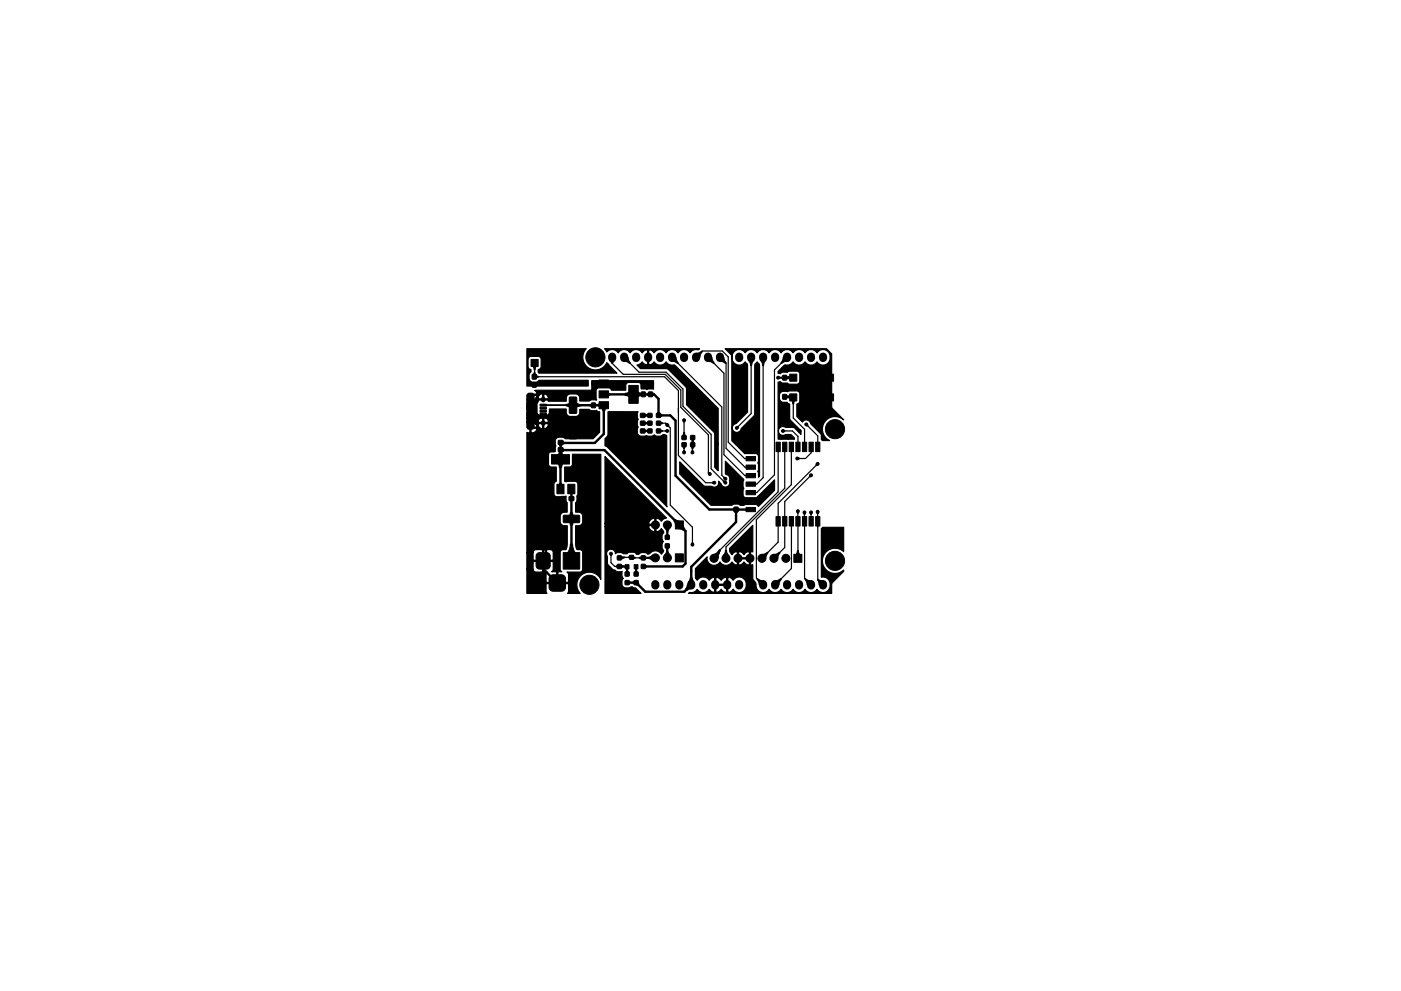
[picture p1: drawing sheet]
<svg xmlns="http://www.w3.org/2000/svg" width="297mm" height="210mm" viewBox="0 0 297 210" stroke-linecap="round" stroke-linejoin="round" font-family="sans-serif">
<g fill="#000" stroke="#000" stroke-width=".21">
<path d="M112.6 76.3h1.5v1.5h-1.5zM113.3 76.8l.5 .7-.4 1h-.2l-.3-1zM113.2 79.1l.3-.1 .1 .6-.3 .4-.3-.4zM112.9 79.5h.8v.9h-.8zM113.2 79.8l.4-.2 .5 .2v.2l-.5 .2-.4-.2zM120.4 76.3h1.5v1.5h-1.5zM129.7 75.6h.2l.5 .8-.5 .7h-.2l-.5-.7zM132.1 75.6l1.1 .2 .1 .6 .3 .6-.1 .1-1.1-.5zM142.3 75.6l1 .2 .5 1.2-.1 .1-.6-.3-.6-.2zM147.6 75l.6-.2 .5-.3 .2 .1-.4 .6-.1 .6-1 .2zM149.9 75.6l1 .2 .2 .6 .3 .6-.1 .1-1.2-.5zM152.4 75.6l1.1 .2 .1 .6 .4 .6-.1 .1-1.2-.5z"/>
<path d="M159.2 75.6h.2l.4 .8-.5 1.2h-.1l-.2-.7-.3-.5zM161.7 75.6h.2l.5 .8-.5 1.2h-.2l-.1-.7-.4-.5zM165 80h.4v.2l-.2 .1-.2-.1zM166 79.7h.8v.9h-.9zM166.3 80l.4-.2 .5 .2v.2l-.5 .2-.4-.2zM166 75.8l1.1-.1-.3 .9-.6 .2-.5 .3-.1-.1 .3-.6zM166.7 80l1-.4 .7 .5-.7 .5-1-.4zM111.7 89.6h1.5v1.2h-1.5zM111.7 83.8h1.5v1.2h-1.5zM111.7 87.5h1.5v1.5h-1.5zM111.7 85.5h1.5v1.5h-1.5zM112.9 81.2h.8v.9h-.8z"/>
<path d="M114.5 88.4h1.3v.4h-1.3zM114.5 87.7h1.3v.4h-1.3zM114.5 87.1h1.3v.4h-1.3zM114.5 86.4h1.3v.4h-1.3zM114.5 85.8h1.3v.4h-1.3zM116.7 93.5h.9v.8h-.9zM116.7 95h.9v.8h-.9zM118.7 97.2h.2l.6 1-.5 1h-.4l-.4-1zM118.8 93.9h.1l.3 .4-.1 .3h-.5v-.3zM118.6 95.6h.5l.1 .6 .3 .5-.7 1.1-.6-1.1zM118.4 93.5h.9l.1 .8h-1zM118.4 95h.9l.1 .8h-1z"/>
<path d="M118.8 93.9l.4-.2h.3v.5l-.3 .1-.4-.3zM118.8 95.4l.4-.2 .3 .1v.4l-.3 .1-.4-.2zM116.9 96.5h3.8v2h-3.8zM120 85.8l.9-.4 .8 .6-.8 .5-.9-.4zM120.8 89.7l1.3-.1 .2 .2v3.1l-.2 .2h-1.2l-.2-.1zM120.8 84.3l1.3-.1 .2 .2v3.1l-.2 .2h-1.2l-.2-.1zM121.3 85.9l.8-.5 .7 .3v.5l-.7 .3-.8-.4zM121.3 85.9l.8-.5 1 .5v.2l-1 .4-.8-.4zM123.7 80.9h.8v.8h-.8zM125 85.9l.5-.2 .4 .3-.4 .3-.5-.2zM125.4 87.3h.9l-.1 .9h-.8zM125.4 85.5h.9l-.1 1-.8-.1z"/>
<path d="M125.5 80.9h.9v.8h-.9zM127 80.6h2v1.5h-2zM127 85.2h2v1.5h-2zM127 82.9h2v1.5h-2zM127.9 85.8h.2l.4 .7-.3 .7-.4-.1-.3-.6zM126.8 85.7l.7-.2 .8 .5-.8 .5-.7-.3zM127.8 83.6l.8-.4 .6 .2v.5l-.7 .3zM133.3 81.8h2v3.8h-2zM132.5 83.4l1.1-.4 1.1 .7-1.1 .6-1.1-.4zM134.1 87.7h.9v.8l-.9 .1zM134.1 91h.9v.8l-.9 .1zM134.1 89.4h.9v.8h-.9z"/>
<path d="M134 83.6l1-.6 1.1 .5v.4l-1.1 .4-1-.5zM135.8 87.7h.9v.8l-.9 .1zM135.8 91h.9v.8l-.9 .1zM135.8 89.4h.9v.8h-.9zM136.2 88l.4-.2 .5 .2v.2l-.5 .2-.4-.2zM136.2 89.7l.4-.2 .5 .2v.2l-.5 .2-.4-.3zM136.2 91.3l.4-.2 .5 .2v.2l-.5 .2-.4-.2zM136 81.5h.8v.9h-.8zM136 83.2h.8v.9h-.8zM137 88l.5-.2 .4 .3-.5 .3-.4-.2zM137 89.7l.5-.2 .4 .3-.5 .3-.4-.2zM137 91.3l.5-.2 .4 .3-.5 .3-.4-.2z"/>
<path d="M137.3 83.4l.3-.1 .4 .4-.4 .3-.3-.1zM137.4 87.7h.8v.8h-.8zM137.4 91h.8v.8h-.8zM137.4 89.4h.8v.8h-.8zM137.5 81.5h.8v.9h-.8zM137.5 83.2h.8v.9h-.8zM137.8 83.6l.5-.3 .2 .1v.5l-.2 .1zM139.4 87.5h.5v.3l-.2 .4-.4-.4zM139.2 87.7h.8v.8h-.8zM139.2 91h.8v.8h-.8zM139.2 89.4h.8v.8h-.8zM139.6 88l.4-.2 .2 .1v.5h-.2l-.5-.2z"/>
<path d="M139.6 89.7l.4-.2 .4 .2v.2l-.5 .2-.4-.3zM139.6 91.3l.4-.2 .4 .2v.2l-.5 .2-.4-.2zM141.1 89.9l.2-.1 .2 .1v.2l-.3 .1zM141.1 91.3l.2-.1 .2 .3-.2 .1-.2-.1zM141.5 90.2h.3v.2l-.1 .1h-.2zM144.9 89.2l.2-.1 .1 .3-.1 .2h-.2zM144.9 94.3h.2l.2 .4-.2 .5h-.2l-.2-.5zM144.9 91.8h.2l.2 .7-.3 .4-.3-.4zM144.9 95.6h.2l.1 .2-.1 .2-.3-.2zM144.6 92.4h.9v.8h-.9zM144.6 93.9h.9v.9h-.9zM146.8 92.8l.1-.1 .3 .4-.2 .6-.3-.1-.1-.4z"/>
<path d="M146.8 94.3h.1l.3 .4-.3 .5h-.2l-.1-.5zM146.7 95.6h.2l.1 .2-.1 .2-.3-.2zM146.7 93.6h.3l.2 .4-.3 .5-.3-.5zM146.4 92.4h.9v.8h-.9zM146.4 93.9h.9v.9h-.9zM156.2 90.5l.2-.1 .2 .2-.1 .2h-.3zM158.2 96.9h2v.9h-2zM158.2 98.7h2v.9h-2zM158.4 99l.5-.2 .4 .3-.5 .3-.4-.2zM158.4 97.2l.5-.2 .4 .3-.5 .3-.4-.2zM164.5 93.8h.9v2h-.9zM164.9 94.7l.4 .4-.2 .5h-.2l-.2-.4z"/>
<path d="M165.9 93.8h.9v2h-.9zM166 91.3h.4v.2l-.2 .1-.2-.1zM165.6 80l.5-.2 .4 .3-.5 .3-.4-.2zM166.3 94.8l.1-.1 .3 .4-.2 .5h-.2l-.2-.4zM166 85.5h.8v.9h-.9zM166 83.7h.8v1l-.9-.1zM166 81.4h.8v.9h-.9zM166.3 84.1l.4-.2 .5 .2v.2l-.5 .2-.4-.2zM167.3 93.8h.9v2h-.9zM167.4 83.6h1.5v1.5h-1.5zM167.4 79.4h1.5v1.5h-1.5zM166.7 84.1l1-.4 .7 .5-.7 .5-1-.4z"/>
<path d="M167.7 94.8l.1-.1 .3 .4-.2 .5h-.2l-.2-.4zM168.1 84l.6 .7-.4 1h-.2l-.4-1zM168.7 93.8h.9v2h-.9zM169.1 97.2h.3l.1 .2-.3 .1-.2-.2zM169.1 94.1h.2l.2 .4-.3 .4-.3-.4zM170.1 93.8h.9v2h-.9zM170.5 94.1h.2l.2 .4-.3 .4-.3-.4zM170.9 90h.3l.1 .3-.1 .1-.2-.1zM171.5 93.8h.9v2h-.9zM171.9 94.7l.4 .4-.2 .5h-.2l-.2-.4zM172.9 93.8h.9v2h-.9zM173.1 98.4h.3l-.1 .3-.2 .1-.1-.2z"/>
<path d="M173.3 94.1h.2l.2 .4-.3 .4-.3-.4zM175.2 83.6h1.5v1.5h-1.5zM175.2 79.4h1.5v1.5h-1.5zM113.9 117.5l.4-.3h1.6a.75 .75 0 0 1 .8 .8v2a.75 .75 0 0 1-.8 .7h-1.5a.75 .75 0 0 1-.7-.7v-2.1zM114.1 109.4l3.3-.1 .1 .2v1.2l-.2 .2h-3.1l-.2-.2zM115.8 102.8h1.5v2h-1.5zM118.6 102.6h.5l.2 .6-.5 .8-.5-.8zM118.1 102.8h1.5v2h-1.5zM119 105.4h.9v.8h-.9zM121 103.6h.2l.4 .7-.2 .4h-.5l-.3-.4zM121.1 109.9h.2l.4 .8-.3 .7h-.5l-.3-.7zM120.9 115.4h.5l.2 1.3 .7 1-1.1 2-1.2-2 .7-1z"/>
<path d="M120.9 108.8h.5l.3 .7-.5 .9-.6-.9zM120.7 105.4h.9v.8h-.9zM120.4 102.8h1.5v2h-1.5zM119.5 109.4l3.3-.1 .1 .2v1.2l-.2 .2h-3.1l-.2-.2zM129.4 117.5h.2l.1 .2-.1 .2h-.2zM130.9 117.9h.8v.9h-.8zM130.9 119.8h.8v.8h-.8zM131.4 120.1l.4-.2 .5 .2v.2l-.5 .2-.4-.3zM131.4 118.3l.4-.2 .6 .1v.2l-.6 .3-.4-.3zM133.3 118.1l.3-.1 .4 .2-.4 .3-.3-.2zM133.9 118.2l.3-.2 .4 .2 .1 .2-.5 .1zM133.5 117.8h.8v.9h-.8z"/>
<path d="M135.6 118.2l.5-.1 .4 .3-.5 .3-.4-.2zM136 117.9h.8v.9h-.8zM136 119.8h.8v.8h-.8zM136.4 120.1l.3-.2h.3v.5l-.3 .1-.4-.3zM136.4 118.3l.4-.2 .4 .1v.3l-.5 .2-.4-.3zM137.2 118.3l.6-.2 .6-.3 .8 .6-.8 .5-.6-.3-.6-.1zM141.4 115.8l.1-.1 .3 .4-.2 .5h-.2l-.2-.4zM141.4 111.1h.2l.5 .9-.5 1.1h-.2l-.1-.6-.4-.5zM141.4 116.6h.2l.5 1.2-.6 .8-.6-.8 .4-.6zM141.4 113.2h.2l.2 .5-.3 .4-.3-.4zM141.1 113.6h.8v.8h-.8zM141.1 115.4h.8v.8h-.8z"/>
<path d="M143.2 117.5h1.7v1.7h-1.7zM143.2 110.5h1.7v1.7h-1.7zM143.2 110.2l.8 .3 .2 1.1-1-.3-.3-.8zM143.8 111.2l1.1 .2 .3 .8-.3 .3-.8-.3zM146.7 115.1h.2l.1 .2-.1 .3-.3-.2zM150.1 100.4l.2-.2 .2 .1v.2l-.3 .1zM151 102.3l.2-.1 .3 .3-.3 .1-.2-.1zM151.4 117.6l.5-.1 .6-.8h.1l-.4 1.7-1 .3zM151.4 117.6l.6-.2 .5-.8 .2 .2-.5 1.6-1.1 .3zM153.3 102.2l.2-.2 .3 .1v.3h-.3zM153.6 101.2l.2 .1v.3h-.3l-.1-.2zM153.8 116.7h.2l.2 .6 .3 .6-.6 .8-.5-.8 .3-.6z"/>
<path d="M155.5 107.9l.2-.1 .4 .4-.4 .2-.2-.1zM156 108.1l.1-.1 .3 .4-.1 .3h-.5l-.1-.3zM155.7 105.9h.8l-.1 1-.8-.1zM155.7 107.6h.8l-.1 1-.8-.1zM156 108l.4-.2 .3 .1v.4l-.3 .1-.4-.2zM158.2 102.3h2v.9h-2zM158.2 100.5h2v.9h-2zM158.2 104.1h2v.9h-2zM158.2 105.9h2v.9h-2zM158.2 107.7h2v.9h-2zM158.4 100.8l.5-.2 .4 .3-.5 .3-.4-.2zM158.6 107.9l.3-.1 .4 .4-.4 .2h-.3z"/>
<path d="M159.1 102.7l.4-.3 .4 .2v.2l-.4 .2zM159.1 104.5l.4-.3 .4 .2v.2l-.4 .2zM161.6 117.6l.6-.1 .5-.3 .1 .1-.3 .5-.1 .6-1 .3zM164.5 109.6h.9v2h-.9zM164.9 110.5l.4 .4-.2 .5h-.2l-.2-.5zM164.9 109.9h.2l.2 .4-.3 .4-.3-.4zM164.1 117.6l.6-.1 .5-.3 .2 .1-.4 .5-.1 .6-1 .3zM165.9 109.6h.9v2h-.9zM166.3 110.6l.1-.1 .3 .4-.2 .5h-.2l-.2-.5zM166.3 109.9h.2l.2 .4-.3 .4-.3-.4zM167.3 109.6h.9v2h-.9zM167.7 110.6l.1-.1 .3 .4-.2 .5h-.2l-.2-.5z"/>
<path d="M168.3 117.6h1.7v1.7h-1.7zM168.7 109.6h.9v2h-.9zM169.1 108.5l.3 .2-.1 .2h-.2l-.1-.2zM169.1 110.6l.1-.1 .3 .4-.2 .5h-.2l-.2-.5zM169.1 116.9h.2l.4 1-.5 .8-.6-.8zM169.1 109.8h.2l.2 .5-.3 .4-.3-.4zM170.1 109.6h.9v2h-.9zM170.5 108.7h.1l.2 .2-.1 .2h-.3zM170.5 110.6l.1-.1 .3 .4-.2 .5h-.2l-.2-.5zM170.5 109.8h.2l.2 .5-.3 .4-.3-.4zM171.5 109.6h.9v2h-.9zM171.7 100.8h.3l-.1 .3-.2 .1-.1-.2z"/>
<path d="M171.9 108.7h.1l.2 .2-.1 .2h-.3zM171.9 109.8h.2l.2 .5-.3 .4-.3-.4zM172.9 109.6h.9v2h-.9zM173.3 108.6h.1l.1 .2v.2h-.3zM173.3 110.6l.1-.1 .3 .4-.2 .5h-.2l-.2-.5zM116.7 122.2l.5-.3h1.8a.88 .88 0 0 1 .9 .9v1.8a.88 .88 0 0 1-.9 .8h-1.7a.88 .88 0 0 1-.9-.8v-1.9zM119.4 117.2h3.5v3.5h-3.5zM130.6 120.1l.5-.2 .4 .3-.4 .3-.5-.2zM132.3 120.1l.4-.1 .3 .2-.3 .3-.4-.2zM132.9 120.2h.1l.2 .3-.1 .4h-.3l-.1-.4zM132.9 120.9l.2 .1 .2 .5-.3 .4-.3-.4zM132.6 121.4h.8v.8h-.8z"/>
<path d="M132.6 123.2h.8v.8h-.8zM132.9 123.5l.4-.2 .3 .1v.4l-.3 .1-.4-.2zM132.6 119.8h.8v.9h-.8zM134.3 123.4l.2-.1 .5 .4-.5 .2h-.2zM134.8 120.2h.1l.2 .3-.1 .4h-.3l-.1-.4zM134.8 123.5l.5 .1 .2 .3-.4 .3-.2-.1zM134.8 121h.2l.2 .4-.3 .5-.3-.4zM134.5 121.4h.8v.8h-.8zM134.5 123.2h.8v.8h-.8zM134.5 119.8h.8v.9h-.8zM145.7 124.1l1.1-.2-.3 1-.8 .4-.3-.4zM146.3 122.6h.5l.3 .9-.5 .9-.6-.9z"/>
<path d="M160.5 122.9l.1-.1 .6 .3 .6 .1 .2 1.1-1-.3zM164.4 123.2l.6-.1 .5-.3 .1 .1-.3 .5-.1 .6-1 .3zM170.7 122.9l.1-.1 .5 .3 .6 .1 .3 1.1-1.1-.3zM173.3 123l.2-.1 1 .3 .2 1.1-1-.3z"/>
<circle cx="126.2" cy="75.8" r="2.03"/>
<circle cx="134.2" cy="87.9" r=".3"/>
<circle cx="141.5" cy="90.2" r=".3"/>
<circle cx="141.5" cy="91.4" r=".3"/>
<circle cx="145" cy="89.1" r=".3"/>
<circle cx="145" cy="96" r=".3"/>
<circle cx="146.8" cy="96" r=".3"/>
<circle cx="152" cy="94.2" r=".3"/>
<circle cx="156.2" cy="90.8" r=".3"/>
<circle cx="165" cy="80.1" r=".3"/>
<circle cx="166" cy="91.4" r=".3"/>
<circle cx="169" cy="97.3" r=".3"/>
<circle cx="169.5" cy="91.4" r=".3"/>
<circle cx="170.9" cy="90" r=".3"/>
<circle cx="173.4" cy="98.4" r=".3"/>
<circle cx="177" cy="91.1" r="2.03"/>
<circle cx="129.5" cy="117.5" r=".3"/>
<circle cx="139" cy="118.4" r=".85"/>
<circle cx="139" cy="111.4" r=".85"/>
<circle cx="141.5" cy="118.4" r=".85"/>
<circle cx="141.5" cy="111.4" r=".85"/>
<circle cx="146.8" cy="115.6" r=".3"/>
<circle cx="149.7" cy="104.1" r=".3"/>
<circle cx="150.5" cy="100.6" r=".3"/>
<circle cx="151.4" cy="118.5" r=".85"/>
<circle cx="151.5" cy="102.4" r=".3"/>
<circle cx="153.8" cy="102.4" r=".3"/>
<circle cx="153.8" cy="101.6" r=".3"/>
<circle cx="153.9" cy="118.5" r=".85"/>
<circle cx="156.5" cy="118.5" r=".85"/>
<circle cx="159" cy="118.5" r=".85"/>
<circle cx="161.5" cy="118.5" r=".85"/>
<circle cx="164.1" cy="118.5" r=".85"/>
<circle cx="166.6" cy="118.5" r=".85"/>
<circle cx="169.2" cy="108.5" r=".3"/>
<circle cx="170.6" cy="108.7" r=".3"/>
<circle cx="172" cy="100.8" r=".3"/>
<circle cx="172" cy="108.7" r=".3"/>
<circle cx="173.4" cy="108.6" r=".3"/>
<circle cx="177" cy="119" r="2.03"/>
<circle cx="125" cy="124.1" r="2.03"/>
</g>
<path d="M112.1 90.8h.7M112.1 83.8h.7" fill="none" stroke="#000" stroke-width=".89"/>
<path d="M115.2 84.6v.3M115.2 89.6v.3" fill="none" stroke="#000" stroke-width=".95"/>
<g fill="none" stroke="#000" stroke-width="1.7">
<path d="M129.8 75.7v.3M132.3 75.7v.3M134.9 75.7v.3M137.4 75.7v.3M140 75.7v.3M142.5 75.7v.3M145 75.7v.3M147.6 75.7v.3M150.1 75.7v.3M152.7 75.7v.3M156.7 75.7v.3M159.3 75.7v.3"/>
<path d="M161.8 75.7v.3M164.3 75.7v.3M166.9 75.7v.3M169.4 75.7v.3M172 75.7v.3M174.5 75.7v.3M138.9 123.9v.3M141.5 123.9v.3M144 123.9v.3M146.6 123.9v.3M149.1 123.9v.3M151.6 123.9v.3"/>
<path d="M154.2 123.9v.3M156.7 123.9v.3M161.8 123.9v.3M164.3 123.9v.3M166.9 123.9v.3M169.4 123.9v.3M172 123.9v.3M174.5 123.9v.3"/>
</g>
<g fill="none" stroke="#000" stroke-width=".25">
<path d="M113.3 77v2.9h27.6l2.9 3v13.7l5.8 5.8h1.9M129.8 75.8v1.3l2.3 2.3h8.9l3.3 3.3v3.7l5.9 5.9v8l.3 .3M132.3 75.8l3.2 3.2h5.7l3.6 3.5v3.7l6 6v7.3l3 2.9M142.5 75.8l10.5 10.6v14.4l.8 .8M147.6 75.8l1.3-1.3h4.2l1.3 1.2v18.1l3.5 3.5h1.3M150.1 75.8l3.4 3.4v17.3l4.4 4.4h1.3M152.7 75.8l1.2 1.3v18l4 4h1.3M159.3 75.8v12l-3.1 3M161.8 75.8v25.5l-1.4 1.4h-1.2M166.9 75.8l-2.7 2.7v22.2l-3.8 3.8h-1.2M121.5 86h4.3M136.3 89.8h1.5"/>
<path d="M136.3 88.1h1.5M136.3 91.4h1.5M139.6 89.8h1.5l1 1v16.4l4.7 4.7v3.7M139.6 91.4h1.9M145 89.1v3.5M145 94.4v1.6M145.2 89.3l-.2 .1M146.9 92.8l-.1 3.2M165 80.1h3.2M165 94.8v9.6l-13.6 13.5v.6M166 91.4h2l1.2 1.2v2.2M166.4 84.2h1.8v4.5l2.4 2.4v3.7"/>
<path d="M166.4 94.8v8.8l-12.5 12.5v2.4M167.8 94.8v8l-7.4 7.4v12.4l1.4 1.5M170.9 90l2.5 2.5v2.3M172 94.8v1.3l-1.2 1.2h-1.8M173.4 98.4l-8.4 8.4v8.2l-3.5 3.5M129.5 117.5v1.9l.8 .8h2.6l.1 1.6M131.4 118.4l.2-.2 7.4 .2M141.5 115.8v2.6M141.5 111.4v2.6M167.8 110.6v10l-3.5 3.5M169.2 108.5v10M170.6 108.7v14l1.4 1.4"/>
<path d="M170.6 110.6h.1M172 100.8l-5.6 5.6v9.8l-2.3 2.3M172 108.7v1.9M173.4 108.6v14.4l1.1 1.1M173.4 111.8h.1M134.9 120.2v1.6"/>
</g>
<path d="M118.9 95.5h9.3l17.1 17.2v6.9l-.6 .6h-8.3M121.5 86h6.5v6.1l-1.9 1.9h-7.2l-.1 9.8M128 83.7h9.9M134.3 83.7h.1M137.9 83.7h.8l.9 .9v3.5h2.5l1.1 1.1v11.7l7.2 7.2h5.7M115.8 110.1v8.3l-.6 .6v1.7l3 3M121.1 103.5l.1 15.5M121.1 110.1h.1M156.1 108.1h3.1M156.1 108.1v2.7l-9.5 9.5v3.8l-1.5 1.4h-8.3l-1.9-1.9h-1.9M159.2 106.3l-3.1 .1" fill="none" stroke="#000" stroke-width=".51"/>
<path d="M115.2 86h6.3M121.5 86h.1" fill="none" stroke="#000" stroke-width=".38"/>
<path d="M111.7 74h12.6a2.67 2.67 0 0 0 .4 4 2.67 2.67 0 0 0 4-1.1l2.1 2.3h-16.5l-.2-.2v-.6a.64 .64 0 0 0 .6-.6v-1.5a.64 .64 0 0 0-.6-.7h-1.5a.64 .64 0 0 0-.6 .7v1.5a.73 .73 0 0 0 .6 .6v.5l-.4 .6v.7a1.06 1.06 0 0 0 1.5 .9l.6-.4h10.4v1.2h-13zM128.2 74h20.1l-.2 .2a1.71 1.71 0 0 0-1.8 .7 1.5 1.5 0 0 0-2.5 0 1.5 1.5 0 0 0-2.6 0 1.5 1.5 0 0 0-2.5 0l-.6-.6-.3-.1-.3 .1v3l.3 .1 .3-.1 .6-.5a1.5 1.5 0 0 0 2.5 0 1.71 1.71 0 0 0 1.8 .6l9.3 9.3v13.2l-.8-.8v-7.2l-5.9-6v-3.4l-.2-.4-3.9-3.8-5.7-.1-.7-.7 .6-.3 .4-.4 .7 .5 .3 .1 .2-.1v-3l-.2-.1-.3 .1-.7 .6a1.5 1.5 0 0 0-2.5 0 1.5 1.5 0 0 0-2.5 0 1.49 1.49 0 0 0-2.4-.2zM153.7 74h21.5l1.1 1.1v11.3l2.6 2.7a2.67 2.67 0 0 0-4.1 .4 2.67 2.67 0 0 0 1.1 4h-1.5l-.3-.2-.1-1.2-2.1-2.2a.94 .94 0 0 0-.8-.8 .94 .94 0 0 0-1 .5l-1.2-1.2v-2.7a.64 .64 0 0 0 .7-.6v-1.7l-.3-.4-1.9-.1-.4 .2a1.55 1.55 0 0 0-1.5 .2l-.2 .4v1a1.09 1.09 0 0 0 1.5 .7l.6 .3 .1 3.3 2.3 2.4v.8l-1.5-1.5-1.9-.1a.94 .94 0 0 0-1.4 .9 .94 .94 0 0 0 1.5 .7h1.2l.7 .7v.3h-3.4v-12.1l.4-.1 .6 .3 .9-.1 .5 .3h1.8l.4-.5v-1.6a.64 .64 0 0 0-.7-.7l-1.6 .1-.4 .2a1.32 1.32 0 0 0-1.5 .3l-.4-.1v-.4l1.4-1.4a1.71 1.71 0 0 0 1.7-.6 1.5 1.5 0 0 0 2.6 0 1.5 1.5 0 0 0 2.5 0 1.58 1.58 0 0 0 2.2 .4 1.58 1.58 0 0 0 .5-2.1 1.5 1.5 0 0 0-2.7-.2 1.5 1.5 0 0 0-2.5 0 1.5 1.5 0 0 0-2.6 0 1.5 1.5 0 0 0-2.5 0 1.5 1.5 0 0 0-2.5 0 1.5 1.5 0 0 0-2.6 0 1.5 1.5 0 0 0-2.5 0 1.58 1.58 0 0 0-2.2-.5 1.58 1.58 0 0 0-.5 2.1 1.5 1.5 0 0 0 2.7 .3l.4 .4 .1 .4v9.8l-2.4 2.5a.94 .94 0 0 0-.6 1.6 .94 .94 0 0 0 1.6-.6l2.7-2.6 .2-.4v-10.3l.1-.4 .4-.4 .5 .4v.4v23.4l-.2 .3v-1l-.2-.3 .2-.3v-1a.64 .64 0 0 1 0-.9v-1.1l-.3-.4h-2.6l-2.7-2.8v-17.8l-.2-.5zM128.9 87.4h6.4a1.59 1.59 0 0 0 0 1.5v.1a1.49 1.49 0 0 0 0 1.6 1.32 1.32 0 0 0 .3 1.9h1l.5-.1a1.56 1.56 0 0 0 1.6-.1h.1a1.5 1.5 0 0 0 1.7 0l.4-.1 .5 .2v15.1l-12.6-12.6-.5-.3v-1.5l.5-.5 .1-.5zM112.3 83.6h1.4l.1-.3-.4-.5h.3h11.6l.2-.3v-1.7h13.1v1.8l-.9-.1a.86 .86 0 0 1-1.1 0h-.6v-.7a.64 .64 0 0 0-.7-.7l-2.3 .1-.3 .4v1.2h-3.1l-.5-.5h-2.3l-.4 .5 .1 2.1a1.55 1.55 0 0 0-1.5 .2h-2.1v-.8l-.4-.6-1.6-.1a.89 .89 0 0 0-.8 .9v.6h-3.8l-.2-.2h-1.9l-.3 .7v2.1l.5 .4h1.4a.64 .64 0 0 0 .7-.6v-.7h3.6v.8l.3 .6 1.6 .2a.89 .89 0 0 0 .9-.9v-.6h2a1.34 1.34 0 0 0 1.5 .2l.7 .3v4.3l-1.4 1.4h-5.9l-.5-.3h-.9a1.16 1.16 0 0 0-.6 1.6l.1 .2-.2 .4v.8h-.8a.64 .64 0 0 0-.6 .7l.1 2.3 .4 .3h1.1v3l-.4 .5v2.4l.5 .4 2-.1v.9l.3 .5v2h-.8l-.6 .4-.1 1.6a.89 .89 0 0 0 .9 .8h.6v4l-.3 1.1h-.6a.64 .64 0 0 0-.6 .6v3.5l.3 .6h-.7l-.1 .2v2.1h2.1l.1-.2v-1.6l-.3-.4h2.7a.64 .64 0 0 0 .6-.7v-3.6l-.3-.4-.9-.1-.3-1.1v-4h.8l.6-.4 .1-1.5a.89 .89 0 0 0-.8-.9h-.7v-2l.3-.5v-.9l.2-.5v-2a.64 .64 0 0 0-.6-.7h-1.5l-.4 .2-.3-.2v-3h1a.64 .64 0 0 0 .7-.6v-2.1h6v26.5a2.67 2.67 0 0 0-3.9-1 2.67 2.67 0 0 0-.5 4h-2.7l.2-.5v-1.4l-.1-.2h-4.5l-.1 .2v1.4l.2 .5h-4.3v-5.2h1.3l.1 .4 .3 .2 1.5 .1 .1-.2v-2.1h.3v2.1l.1 .2h.7l-.3 .4v1.6l.1 .2h2.1v-2.1l-.1-.2h-.9l.3-.6v-1.4l-.2-.2h-3.9l-.2 .2v1.4h-1.3v-3.5h1.3v1.5l.2 .2h1.8v-2.1h.3v2.1h1.8l.2-.2v-1.6l-.3-.4-1.6-.1-.4 .2-.1-.2h-1.2a.64 .64 0 0 0-.7 .6h-1.3v-25.5l.6 .1v-.9h.3v.9l.7-.1 .5-.7-.1-.1h-1.4v-1.2h.3v.9h1.1l.1-.1-.2-.4h.5l.2 .5 .6 .4 .1-.2v-.9h.3v.9a.7 .7 0 0 0 .7-.2 .7 .7 0 0 0 .1-.7h-1.9l-.1 .2-.6-.2a2.5 2.5 0 0 0-1.8-.1v-.3h2.4l.1 .1h.8v-.9h.3v.9h.8a.78 .78 0 0 0-.2-.8 .78 .78 0 0 0-.9-.1l-.1-.2-.4 .2-.4 .8h-2.4v-4.8l.6 .1v-.9h.3v.9h.5l.5-.3 1.4 .1v-.9h.3v.9h.8l.2-.1a.89 .89 0 0 0-1.3-.8l-.3-.1-.5 .4-.1 .5h-.5l.2-.5-.1-.1h-1.4zM128.3 96.9l13 13-.5 .2-.6 .5-.2-.3a.67 .67 0 0 0-.9-.2v2.6a.96 .96 0 0 0 1.1-.6 .88 .88 0 0 1 .2 1.5v.8l.2 .5a1.5 1.5 0 0 0 0 1.8l.1 .3-.5 .6a1.75 1.75 0 0 0-2.7 0h-.2a1.4 1.4 0 0 0-1.8-.1l-.6 .1-.2-.3-.4-.1h-.9l-.4 .3h-.8a1.47 1.47 0 0 0-1.7 0 .94 .94 0 0 0-1.2-.9 .94 .94 0 0 0-.5 1.4l.1 1.8 1 1 .5 .1a1.32 1.32 0 0 0 1.5 .3v1l.2 .5a1.21 1.21 0 0 0-.1 1.6 1.21 1.21 0 0 0 1.5 .4l.5-.2 .7 .2 1.2 1.2h-7.6v-14.2h9.2l.5 .8a.67 .67 0 0 0 .8 .2v-1.2h-1.2l-.1 .2h-9.2v-.7h9.2l.1 .2h1.2v-1.1a1.08 1.08 0 0 0-1.3 .9h-9.2zM144.1 98l5.1 5.1 1.7 .1a.94 .94 0 0 0 1.1 0 .94 .94 0 0 0 .3-1.1l.6 .6a.94 .94 0 0 0 1.2 .6 .94 .94 0 0 0 .5-1.3 .94 .94 0 0 0-.7-1.3l-.1-.2v-2.6l3.8 3.7 .1 .2-.1 .3-.1 1.1a.64 .64 0 0 1 0 .9v.9a.64 .64 0 0 0 .7 .6l2.3-.1 3.7-3.7v2.2l-3.4 3.5-.3-.4-.3-.1h-2l-.5 .2h-.7a1.35 1.35 0 0 0-1.5-.2l-.3 .2h-4.4l-6.7-6.6zM147.4 120.6l2.5-2.5v.2a1.49 1.49 0 0 0 1 1.6 1.49 1.49 0 0 0 1.8-.7 1.48 1.48 0 0 0 2.5 0l.3 .4a.67 .67 0 0 0 .8 .2v-1.2h.3v1.2l.2 .1 .7-.3 .2-.4 .5 .5 .4 .2 .3-.1v-1.2h-2.6v-1.5h.3v1.2h2.3v-1.2a.96 .96 0 0 0-1.2 .6l-.2-.3a.93 .93 0 0 0-1.2-.3 .96 .96 0 0 0-1.1 .6l-.4-.6-.1-.7 4.9-5v5.7l-.2-.1-.3 .1v2.7l.3 .1 .2-.1v3l.7 1a1.57 1.57 0 0 0 .8 1.8 1.57 1.57 0 0 0 2-.6 1.5 1.5 0 0 0 2.5 0 1.5 1.5 0 0 0 2.5 0 1.5 1.5 0 0 0 2.6 0 1.5 1.5 0 0 0 2.5 0 1.58 1.58 0 0 0 2.2 .5 1.58 1.58 0 0 0 .5-2.2 1.49 1.49 0 0 0-1.8-.8v-10.3l.3-.3h4.5v5.2l-.2-.2a2.68 2.68 0 0 0-3.7 .3 2.68 2.68 0 0 0 .2 3.7 2.68 2.68 0 0 0 3.7 0v.3l-2.5 2.6-.1 2.1h-30.3l.2-.2a1.57 1.57 0 0 0 1.6-.7 1.5 1.5 0 0 0 2.6 0l.6 .6 .3 .1 .2-.1v-1.4h.3v1.4l.2 .1 .3-.1 .6-.6 .6 .6 .3 .1 .3-.1v-1.4h-2.6v-1.6h.3v1.3h2.3v-1.3h.2v3l.2 .1 .3-.1 .6-.6a1.58 1.58 0 0 0 2.2 .5 1.58 1.58 0 0 0 .5-2.2 1.5 1.5 0 0 0-2.7-.2l-.3-.4-.6-.2-1 .1-.6 .5-.6-.5-1-.1-.6 .2-.3 .4a1.5 1.5 0 0 0-2.6 0l-.3-.4z" fill="#000" stroke="#000" stroke-width=".25"/>
</svg>
